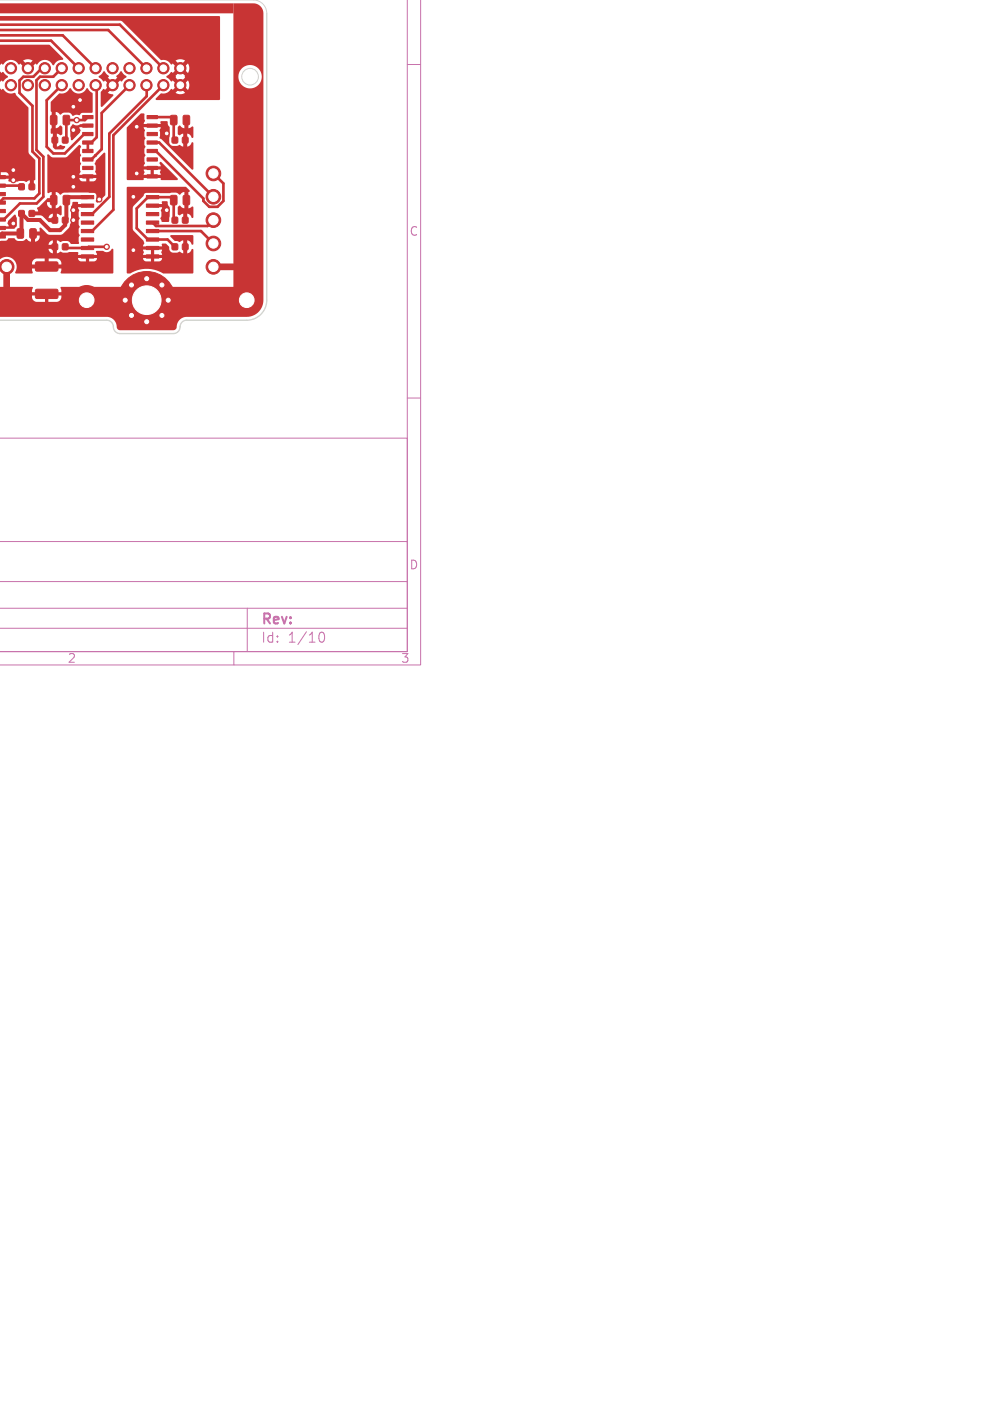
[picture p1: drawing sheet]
<svg xmlns="http://www.w3.org/2000/svg" width="148mm" height="210mm" viewBox="0 0 148 210" stroke-linecap="round" stroke-linejoin="round" font-family="sans-serif">
<defs><g id="words">
<g font-size="2.1" fill="#c872ab">
<text x="39.1" y="94">Rev:</text>
<text x="39.1" y="96.6">Id:</text>
<text x="43.2" y="96.6">1/10</text>
</g>
<g font-size="1.8" fill="#c872ab">
<text x="61.3" y="35.5">C</text>
<text x="61.3" y="85.5">D</text>
<text x="10.1" y="99.6">2</text>
<text x="60.1" y="99.6">3</text>
</g>
</g></defs>
<path d="M61.1 0v97.7h-61.2h61.2v-32h-61.1M63.1 0v99.7h-63.1M61.1 9.7h2M61.1 59.7h2M0 94.2h61.1M0 91.2h61.1M0 87.2h61.1M0 81.2h61.1M35.1 97.7v2M37.1 91.2v6.5M47.8 95.3a.55 .55 0 0 1 .4-.5h.1a.94 .94 0 0 1 0 1.5h-.1a.55 .55 0 0 1-.4-.6" fill="none" stroke="#c872ab" stroke-width=".15"/>
<g fill="#c83434" stroke="#c83434" stroke-width=".15">
<path d="M-.1 9.4v1.7z"/>
<path d="M-.1 11.9v1.7z"/>
<path d="M2.6 34.3h.7l.2 .1v1.1l-.1 .2h-.6l-.2-.1z"/>
<path d="M4.5 34.3h.7l.2 .1v1.1l-.1 .2h-.6l-.2-.1z"/>
<path d="M25.8 20.6h.8v.8h-.8z"/>
<path d="M27.4 20.6h.8v.8h-.8z"/>
<path d="M12.2 29.3h1.9v.5h-1.9z"/>
<path d="M12.2 30.6h1.9v.5h-1.9z"/>
<path d="M12.2 31.9h1.9v.4h-1.9z"/>
<path d="M12.2 33.1h1.9v.5h-1.9z"/>
<path d="M12.2 34.4h1.9v.5h-1.9z"/>
<path d="M12.2 35.7h1.9v.4h-1.9z"/>
<path d="M12.2 36.9h1.9v.5h-1.9z"/>
<path d="M12.2 38.2h1.9v.5h-1.9z"/>
<path d="M21.9 38.2h1.9v.5h-1.9z"/>
<path d="M21.9 36.9h1.9v.5h-1.9z"/>
<path d="M21.9 35.7h1.9v.4h-1.9z"/>
<path d="M21.9 34.4h1.9v.5h-1.9z"/>
<path d="M21.9 33.1h1.9v.5h-1.9z"/>
<path d="M21.9 31.9h1.9v.4h-1.9z"/>
<path d="M21.9 30.6h1.9v.5h-1.9z"/>
<path d="M21.9 29.3h1.9v.5h-1.9z"/>
<path d="M9.5 17.3h.7l.2 .1 .1 1.1-.2 .2h-.6l-.2-.1z"/>
<path d="M7.6 17.3h.7l.2 .1 .1 1.1-.2 .2h-.6l-.2-.1z"/>
<path d="M25.8 32.6h.8v.8h-.8z"/>
<path d="M27.4 32.6h.8v.8h-.8z"/>
<path d="M9.4 32.6h.8v.8h-.8z"/>
<path d="M7.8 32.6h.8v.8h-.8z"/>
<path d="M5.4 43.4h3.1l.2 .2v1l-.2 .2-3-.1-.2-.2z"/>
<path d="M5.4 39.3h3.1l.2 .2v1l-.2 .2-3-.1-.2-.2z"/>
<path d="M9.4 20.6h.8v.8h-.8z"/>
<path d="M7.8 20.6h.8v.8h-.8z"/>
<path d="M2.8 31.6h.8v.8h-.8z"/>
<path d="M4.4 31.6h.8v.8h-.8z"/>
<path d="M25.6 17.3h.7l.2 .1v1.1l-.1 .2h-.6l-.2-.1z"/>
<path d="M27.5 17.3h.7l.2 .1v1.1l-.1 .2h-.6l-.2-.1z"/>
<path d="M12.4 17.3h1.5v.5h-1.5z"/>
<path d="M12.4 18.6h1.5v.5h-1.5z"/>
<path d="M12.4 19.9h1.5v.4h-1.5z"/>
<path d="M12.4 21.1h1.5v.5h-1.5z"/>
<path d="M12.4 22.4h1.5v.5h-1.5z"/>
<path d="M12.4 23.7h1.5v.4h-1.5z"/>
<path d="M12.4 24.9h1.5v.5h-1.5z"/>
<path d="M12.4 26.2h1.5v.5h-1.5z"/>
<path d="M22.1 26.2h1.5v.5h-1.5z"/>
<path d="M22.1 24.9h1.5v.5h-1.5z"/>
<path d="M22.1 23.7h1.5v.4h-1.5z"/>
<path d="M22.1 22.4h1.5v.5h-1.5z"/>
<path d="M22.1 21.1h1.5v.5h-1.5z"/>
<path d="M22.1 19.9h1.5v.4h-1.5z"/>
<path d="M22.1 18.6h1.5v.5h-1.5z"/>
<path d="M22.1 17.3h1.5v.5h-1.5z"/>
<path d="M-.1 35.2h.9v.5h-.9z"/>
<path d="M-.1 33.9h.9v.5h-.9z"/>
<path d="M-.1 32.7h.9v.4h-.9z"/>
<path d="M-.1 31.4h.9v.5h-.9z"/>
<path d="M-.1 30.1h.9v.5h-.9z"/>
<path d="M-.1 28.9h.9v.4h-.9z"/>
<path d="M-.1 27.6h.9v.5h-.9z"/>
<path d="M-.1 26.3h.9v.5h-.9z"/>
<path d="M25.8 36.6h.8v.8h-.8z"/>
<path d="M27.4 36.6h.8v.8h-.8z"/>
<path d="M9.5 29.3h.7l.2 .1 .1 1.1-.2 .2h-.6l-.2-.1z"/>
<path d="M7.6 29.3h.7l.2 .1 .1 1.1-.2 .2h-.6l-.2-.1z"/>
<path d="M2.8 27.6h.8v.8h-.8z"/>
<path d="M4.4 27.6h.8v.8h-.8z"/>
<path d="M25.6 29.3h.7l.2 .1v1.1l-.1 .2h-.6l-.2-.1z"/>
<path d="M27.5 29.3h.7l.2 .1v1.1l-.1 .2h-.6l-.2-.1z"/>
<path d="M9.4 36.6h.8v.8h-.8z"/>
<path d="M7.8 36.6h.8v.8h-.8z"/>
<circle cx="22" cy="10.2" r=".85"/>
<circle cx="24.5" cy="10.2" r=".85"/>
<circle cx="27" cy="10.2" r=".85"/>
<circle cx="22" cy="12.8" r=".85"/>
<circle cx="24.5" cy="12.8" r=".85"/>
<circle cx="27" cy="12.8" r=".85"/>
<circle cx="1.6" cy="10.2" r=".85"/>
<circle cx="4.2" cy="10.2" r=".85"/>
<circle cx="6.7" cy="10.2" r=".85"/>
<circle cx="9.3" cy="10.2" r=".85"/>
<circle cx="11.8" cy="10.2" r=".85"/>
<circle cx="14.3" cy="10.2" r=".85"/>
<circle cx="16.9" cy="10.2" r=".85"/>
<circle cx="19.4" cy="10.2" r=".85"/>
<circle cx="1.6" cy="12.8" r=".85"/>
<circle cx="4.2" cy="12.8" r=".85"/>
<circle cx="6.7" cy="12.8" r=".85"/>
<circle cx="9.3" cy="12.8" r=".85"/>
<circle cx="11.8" cy="12.8" r=".85"/>
<circle cx="14.3" cy="12.8" r=".85"/>
<circle cx="16.9" cy="12.8" r=".85"/>
<circle cx="19.4" cy="12.8" r=".85"/>
<circle cx="13" cy="45" r="2.2"/>
<circle cx="37" cy="45" r="2.2"/>
<circle cx="32" cy="40" r="1.1"/>
<circle cx="32" cy="36.5" r="1.1"/>
<circle cx="32" cy="33" r="1.1"/>
<circle cx="32" cy="29.5" r="1.1"/>
<circle cx="32" cy="26" r="1.1"/>
<circle cx="1" cy="40" r="1.08"/>
<circle cx="18.8" cy="45" r=".45"/>
<circle cx="19.7" cy="42.7" r=".45"/>
<circle cx="19.7" cy="47.3" r=".45"/>
<circle cx="22" cy="41.8" r=".45"/>
<circle cx="22" cy="45" r="4.3"/>
<circle cx="22" cy="48.2" r=".45"/>
<circle cx="24.3" cy="42.7" r=".45"/>
<circle cx="24.3" cy="47.3" r=".45"/>
<circle cx="25.2" cy="45" r=".45"/>
<circle cx="11.5" cy="18" r=".4"/>
<circle cx="16" cy="37" r=".4"/>
<circle cx="2" cy="27" r=".4"/>
<circle cx="11" cy="26.5" r=".4"/>
<circle cx="11" cy="16" r=".4"/>
<circle cx="11" cy="19.5" r=".4"/>
<circle cx="14.9" cy="29.9" r=".4"/>
<circle cx="11" cy="31.5" r=".4"/>
<circle cx="2" cy="25.5" r=".4"/>
<circle cx="11" cy="28" r=".4"/>
<circle cx="2" cy="33.5" r=".4"/>
<circle cx="11" cy="33" r=".4"/>
<circle cx="12" cy="15" r=".4"/>
<circle cx="20.5" cy="19" r=".4"/>
<circle cx="25" cy="20" r=".4"/>
<circle cx="20.5" cy="26" r=".4"/>
<circle cx="20" cy="29.5" r=".4"/>
<circle cx="25" cy="31.5" r=".4"/>
<circle cx="20" cy="37.5" r=".4"/>
</g>
<g fill="none" stroke="#c83434" stroke-width=".4">
<path d="M-.1 6.1h7.8l4.1 4.1M-.1 3.7h18.1l6.5 6.5M-.1 4.5h16.3l5.8 5.7M-.1 5.3h9.5l4.9 4.9M6.7 10.2h-.4l-1.3 1.3h-1.5l-.6 .6v1.8l2 2v6.8l1 1v5.3l-.7 .7h-4.7l-.6 .6M9.3 12.8l-2.3 2.2v7l1 1h1.7l2.9-2.9h.6M9.3 10.2l-1.3 1.3h-2l-.5 .5v10.5l1 1v6l-1 1h-2.5l-2.4 2.4h-.7M13.2 17.6l-.5 .4h-2.8v2.8l-.1 .2M14.3 12.8l.2 .1v7.7l-.8 .8h-.5v1.2M19.4 12.8l-4.2 4.1v5.5l-1.5 1.5h-.5M22 12.8v1.6l-5.6 5.6v9.5l-2.6 2.6h-.7M22.8 17.6h2.8l.4 .4v2.8l.2 .2"/>
<path d="M24.5 12.8l-7.5 7.5v11.1l-3.2 3.2h-.7M-.1 27.8h3.1l.2 .2M9.8 37l.1 .2h3.2l.2-.2h2.7M14.3 23.3h.1M22.8 21.4h1.1l8.1 8.1M22.8 22.6h.6l7.1 7.2v.3l.9 .9h1.2l.9-.9v-2.6l-1.5-1.5M22.9 34.6h7.2l1.9 1.9M26.2 33l-.2-.2v-2.8l-.4-.4h-3.4l-1.7 1.6v3l1.7 1.7h2.9l1.1 1.1M32 33l-.9 .9h-7.7l-.5-.5"/>
</g>
<path d="M1 40v5M32 40h5.5" fill="none" stroke="#c83434" stroke-width="1"/>
<path d="M13.1 29.6h-2.7l-.5 .4v2.8l-.1 .2v.7l-.8 .8h-1.5l-1.5-1.5h-1.8l-1-1v2.8l-.2 .2h-2.7l-.3 .4" fill="none" stroke="#c83434" stroke-width=".6"/>
<g fill="#c83434">
<path d="M-.1 -.1v.6h35.1v1.5h-35.1z"/>
<path d="M19 28.1l8.9-.1 .6 .6-.1 .1-.2 .1v2.4l.6-.2 .2 .1v1.4l-.2 .2a.88 .88 0 0 0-.7-.7v.9l-.6 .1v-1l-.5 .3-.3-.2v-1l.1-.2a.19 .19 0 0 1 .1-.1 .19 .19 0 0 1 .2 .1l.6 .3v-2.4h-.3l-.5 .4-.5-.3h-4.6l-1.9 2.1v3.3l.1 .3 1.5 1.5 .1 .3-.2 .5h2.9v-.3l.5-.1 .5 .5a.79 .79 0 0 0 .6 .9h.6l.4-.2 .6 .3v-2l-.5 .3-.8-.2-.6-.6v-.3l3.3 .1 .1 1.2-.2 .2a.88 .88 0 0 0-.7-.7v2a1.03 1.03 0 0 0 .7-.7l.2 .2-.1 3.5h-4.4a4.8 4.8 0 0 0-5 0h-.4l-.1-.1v-2.2h2.4l.2 .3 .3 .2h2l.3-.3 .1-.2h-1.2v.5h-.5v-.5h-3.6v-1.2h2.4a.62 .62 0 0 1 0 .7h2.9a.62 .62 0 0 1 0-.8h-1.2v.8h-.5v-.8l-3.6 .1z"/>
<path d="M22.9 30.7l1.4-.1-.1-.3 .1-.1h.8l.1 .5 .2 .4v2.1l-1 .1-.2-.2a.47 .47 0 0 1 0-.7l-.1-.8 .2-.5-1.3-.1z"/>
<path d="M-.1 35v8h4.9l.1 .1-.1 .7h4.4l-.1-.7 .1-.1h25.8v-31.6h.7a1.75 1.75 0 0 0 2.5 1.7 1.75 1.75 0 0 0 .4-3 1.75 1.75 0 0 0-2.8 1.1l-.1 .2h-.7v-10.9h2.9a1.5 1.5 0 0 1 1.6 1.5v43a2.5 2.5 0 0 1-2.5 2.5h-9.1a1.68 1.68 0 0 0-1.5 1.7l-.4 .3h-8a.52 .52 0 0 1-.5-.6 1.5 1.5 0 0 0-1.4-1.4h-16.2v-2.1v4.1v-5h4.9l.2 .5 .2 .2a4.3 4.3 0 0 0 2.1 .1h1.2a.78 .78 0 0 0 .7-1h-1.9v1h-.6v-1h-1.9v.2h-4.9z"/>
<path d="M-.1 33.5v2.6h1l.4-.4h.8l.6 .4h.7l.5-.3 .6 .4h.8a.77 .77 0 0 0 .7-.9h-.7v.9h-.7l.1-1.1 .2-.1 .1-.3h.9v-.2a.19 .19 0 0 1 0-.3 .19 .19 0 0 1 .3 0l1.1 1h1.8l.3-.2 1-1.1 .2-.6 .1-2.3 .2-.7h.7l.1 .3 1.4 .1-.1 .3-1.3 .1 .2 .5-.1 .8a.48 .48 0 0 1 0 .7v.6a.4 .4 0 0 1 0 .7v.6a.4 .4 0 0 1 0 .6l.1 .8-.2 .2h-1l-.6-.5h-.6l-.4 .2-.6-.3v2l.5-.3 .5 .2 2.1-.1 .2 .1-.1 .3h2.9l-.2-.4v-.2h1.1a.9 .9 0 0 0 1.3-.3l.2 .1v3.5l-.1 .1h-7.7l-.1-.1 .1-.6h-4.4l.1 .5-.1 .2h-2.4l-.1-.1a1.64 1.64 0 0 0 .1-1.4h2.4v.2h4.4v-.2a.74 .74 0 0 0-.7-.7h-1.2v.9h-.6v-.9h-1.5l-.2 .2-.2 .5h-2.4l-.6-.8h9.9l.1 .3 .3 .2h2l.3-.2 .2-.3h-1.2v.5h-.5v-.5h-11.1a1.37 1.37 0 0 0-1.9 .3v2v-3.7h7.4l.1 .4 .5 .3v-.7h-8v-.6h8v-.7l-.5 .3-.1 .4h-7.4z"/>
<path d="M0 34l1.3-.1-.2-.5 .1-.3 .9-.9h.2l.2 .5v1.1l-.3 .5-2.2 .1z"/>
<path d="M7.1 23.2h.2a.79 .79 0 0 0 .8 .4h1.9l1.8-1.9a.24 .24 0 0 1 .3 .1 .24 .24 0 0 1 0 .4l-.1 .7a.48 .48 0 0 1 0 .7v.6a.48 .48 0 0 1 0 .7l.1 .8-.2 .5h2.5l-.1-.5v-.8a.57 .57 0 0 1 0-.7l1.2-1.3h.3v6.4l-1.2 1.1-.2-.3v-.9l-.2-.3h-4.6l-.5 .3-.5-.4h-.3v2.4l.5-.1 .2-.3 .2 .1v1.2l-.1 .2-.6-.3v.9l-.3 .1v.3h-.8l-.7-.6h1.2v-.7l-.5 .3-.1 .4h-.6l-.5-.4h-1.3l-.1-.2v-.4h.9l-.1-.5 .7-.7h.8l.1 .4 .5 .3v-.9h-.6v.2h-.8l.8-.8h.6v-.9l-.4 .2-.2-.2v-2.1h4.8l.1 .3 .3 .2h1.7l.3-.2 .1-.3h-1v.5h-.5v-.5h-5.8z"/>
<path d="M-.1 -.1v24.9v-18.1h7.5l2 2v.3a1.49 1.49 0 0 0-1.4 .8l-.1-.1a1.31 1.31 0 0 0-1.2-.7 1.31 1.31 0 0 0-1.2 .7l-.2-.2-.6 .7-.1-.3-.3-.2 .6-.6a1.35 1.35 0 0 0-1.4 0l.6 .6-.3 .2-.1 .3-.7-.7-.2 .2a1.34 1.34 0 0 0-2.4 0l-.2-.2-.3 .7v-1.3v5.2v-1.3l.3 .7a.17 .17 0 0 1 .2-.2 .17 .17 0 0 1 .2 .1 1.4 1.4 0 0 0 1.6 .5l.2 .4 1.9 1.8v6.7l.1 .3 .9 1v2.8l-.2 .1v.9l-.2 .1-.4-.1v-.9l-.5 .3-.5-.2-2.1 .1-.2-.1 .1-.3h-1.4v.7v-1.2h1.4l-.1-.3-.3-.2h-.8v.5h-.2z"/>
<path d="M8.8 14a1.59 1.59 0 0 0 1.7-.8h.1a1.33 1.33 0 0 0 1.2 .8 1.33 1.33 0 0 0 1.2-.8l.9 .8v2.8l-1.6 .1-.4 .4a1.14 1.14 0 0 0-1 .1l-.3-.4-.3-.1h-.7l-.5 .3-.5-.4h-.3v2.4h.3l.5-.4 .2 .3v1l-.3 .2-.5-.3v2l.6-.3 .6 .2 .1 .1-.4 .4h-1.2l-.3-.3v-2.1l-.2 .1-.1-.2v-.5l.1-.2v-2.4l-.1-.2v-1.3z"/>
<path d="M10.8 18.7l.1-.1a1.01 1.01 0 0 0 1.2 0h1l.1 .4-1.3 .1 .2 .5-.1 .3-1.3 1.1-.1-.6v-1.3z"/>
<path d="M15.5 13.3h.1l.1 .2 .7-.7 .1 .3 .3 .2-.6 .6 .7 .2 .1 .2-1.8 1.7-.1-.1v-2.1z"/>
<path d="M-.1 -.1v2.5h33l.1 12.5-9.6 .1-.1-.2 .8-.8a1.61 1.61 0 0 0 1.6-.7l.2 .2 .6-.7 .1 .3 .4 .2-.7 .6a1.35 1.35 0 0 0 1.5 0l-.7-.6 .3-.2 .1-.3 .7 .7a1.35 1.35 0 0 0 0-1.5l-.7 .7-.1-.2-.3-.2 .7-.7v-.2l-.7-.7 .3-.2 .1-.2 .7 .7a1.35 1.35 0 0 0 0-1.5l-.7 .7-.1-.3-.3-.2 .7-.6a1.35 1.35 0 0 0-1.5 0l.7 .6-.4 .2-.1 .3-.6-.7a.17 .17 0 0 1-.1 .2 .17 .17 0 0 1-.2-.1 1.49 1.49 0 0 0-1.5-.6l-5.9-5.9h-18.3z"/>
<path d="M14.8 11.4l.8-.7 .6 .6a.17 .17 0 0 1 .1 .2 .17 .17 0 0 1-.1 .1l.6 .7-.3 .2-.1 .2-.7-.7a.17 .17 0 0 1-.1 .2 .17 .17 0 0 1-.2-.1l-.6-.5z"/>
<path d="M25 11.4l.6-.5a.17 .17 0 0 1 .2-.1 .17 .17 0 0 1 .1 .2l.6-.7 .1 .2 .4 .2-.7 .7v.2l.7 .7-.4 .2-.1 .2-.6-.7a.17 .17 0 0 1-.1 .2 .17 .17 0 0 1-.2-.1l-.6-.5z"/>
<path d="M-.1 10.3l.3 .7a.17 .17 0 0 1 .2-.2 .17 .17 0 0 1 .2 .1l.6 .6-.6 .6a.17 .17 0 0 1-.2 .1 .17 .17 0 0 1-.2-.2l-.3 .7z"/>
<path d="M18.1 10.7h.1l.8 .8-.6 .6a.17 .17 0 0 1-.2 .1 .17 .17 0 0 1-.2-.2l-.6 .7-.1-.2-.3-.2 .6-.7a.17 .17 0 0 1-.2-.1 .17 .17 0 0 1 .1-.2z"/>
<path d="M21.1 17l.6 .1v1l-.1 .5h2.5l-.1-.3 .1-.1h1l.1 .5 .2 .4v2.2l.1 .3 .4 .3h.6l.4-.2 .6 .3v-2l-.5 .3-.3-.2v-1l.1-.2a.19 .19 0 0 1 .1-.1 .19 .19 0 0 1 .2 .1l.6 .3v-1.1h.5v1.1l.6-.2 .2 .1v1.4l-.2 .2a.88 .88 0 0 0-.7-.7v2a1.03 1.03 0 0 0 .7-.7l.2 .2v3.8l-.1 .1-4.7-4.5-.3-.2 .1-.9-.1-.2 .2-.5h-2.5l.1 .5v.8a.48 .48 0 0 1 0 .7v.5a.48 .48 0 0 1 0 .8v.5a.48 .48 0 0 1 0 .7v.8l-.1 .5h2.5l-.2-.5 .1-.1h.2l2.5 2.6-.2 .1h-2.3l-.1-.1v-.2h-2.5v.2l-.2 .1-2.4-.1v-1.4h2.6a.62 .62 0 0 1 0 .7h2.5a.62 .62 0 0 1 0-.8h-1v.8h-.5v-.8l-3.6 .1v-6.3z"/>
</g>
<path d="M40 2v43a3 3 0 0 1-3 3h-9a1.16 1.16 0 0 0-1.1 1.3l-.3 .5-.5 .2h-8.1a1.16 1.16 0 0 1-1.1-1.3l-.3-.5-.6-.2h-16.1" fill="none" stroke="#d0d2cd" stroke-width=".2"/>
<g fill="none" stroke="#d0d2cd" stroke-width=".15">
<path d="M0 0h38a2 2 0 0 1 2 2"/>
<circle cx="37.5" cy="11.5" r="1.25"/>
</g>
<g fill="#fff" stroke="#fff" stroke-width=".15">
<circle cx="11.5" cy="18" r=".2"/>
<circle cx="16" cy="37" r=".2"/>
<circle cx="2" cy="27" r=".2"/>
<circle cx="11" cy="26.5" r=".2"/>
<circle cx="11" cy="16" r=".2"/>
<circle cx="11" cy="19.5" r=".2"/>
<circle cx="14.9" cy="29.9" r=".2"/>
<circle cx="11" cy="31.5" r=".2"/>
<circle cx="2" cy="25.5" r=".2"/>
<circle cx="11" cy="28" r=".2"/>
<circle cx="2" cy="33.5" r=".2"/>
<circle cx="11" cy="33" r=".2"/>
<circle cx="12" cy="15" r=".2"/>
<circle cx="20.5" cy="19" r=".2"/>
<circle cx="25" cy="20" r=".2"/>
<circle cx="20.5" cy="26" r=".2"/>
<circle cx="20" cy="29.5" r=".2"/>
<circle cx="25" cy="31.5" r=".2"/>
<circle cx="20" cy="37.5" r=".2"/>
<circle cx="22" cy="10.2" r=".5"/>
<circle cx="24.5" cy="10.2" r=".5"/>
<circle cx="27" cy="10.2" r=".5"/>
<circle cx="22" cy="12.8" r=".5"/>
<circle cx="24.5" cy="12.8" r=".5"/>
<circle cx="27" cy="12.8" r=".5"/>
<circle cx="1.6" cy="10.2" r=".5"/>
<circle cx="4.2" cy="10.2" r=".5"/>
<circle cx="6.7" cy="10.2" r=".5"/>
<circle cx="9.3" cy="10.2" r=".5"/>
<circle cx="11.8" cy="10.2" r=".5"/>
<circle cx="14.3" cy="10.2" r=".5"/>
<circle cx="16.9" cy="10.2" r=".5"/>
<circle cx="19.4" cy="10.2" r=".5"/>
<circle cx="1.6" cy="12.8" r=".5"/>
<circle cx="4.2" cy="12.8" r=".5"/>
<circle cx="6.7" cy="12.8" r=".5"/>
<circle cx="9.3" cy="12.8" r=".5"/>
<circle cx="11.8" cy="12.8" r=".5"/>
<circle cx="14.3" cy="12.8" r=".5"/>
<circle cx="16.9" cy="12.8" r=".5"/>
<circle cx="19.4" cy="12.8" r=".5"/>
<circle cx="13" cy="45" r="1.1"/>
<circle cx="37" cy="45" r="1.1"/>
<circle cx="32" cy="40" r=".7"/>
<circle cx="32" cy="36.5" r=".7"/>
<circle cx="32" cy="33" r=".7"/>
<circle cx="32" cy="29.5" r=".7"/>
<circle cx="32" cy="26" r=".7"/>
<circle cx="1" cy="40" r=".7"/>
<circle cx="18.8" cy="45" r=".3"/>
<circle cx="19.7" cy="42.7" r=".3"/>
<circle cx="19.7" cy="47.3" r=".3"/>
<circle cx="22" cy="41.8" r=".3"/>
<circle cx="22" cy="45" r="2.15"/>
<circle cx="22" cy="48.2" r=".3"/>
<circle cx="24.3" cy="42.7" r=".3"/>
<circle cx="24.3" cy="47.3" r=".3"/>
<circle cx="25.2" cy="45" r=".3"/>
</g>
<use href="#words"/>
</svg>
